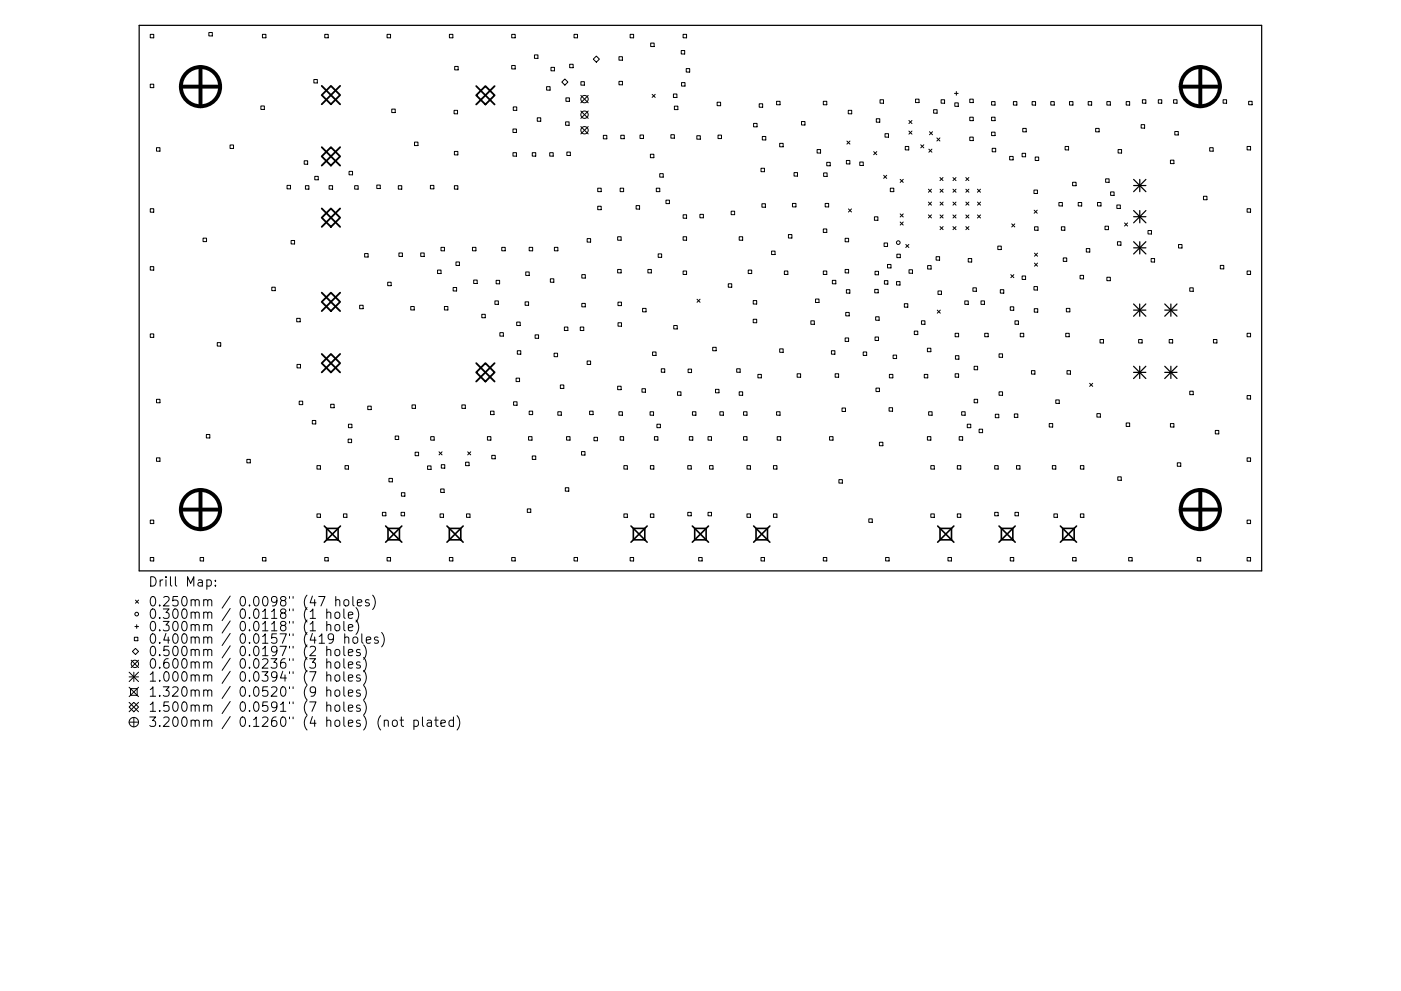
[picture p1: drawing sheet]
<svg xmlns="http://www.w3.org/2000/svg" width="297mm" height="210mm" viewBox="0 0 297 210" stroke-linecap="round" stroke-linejoin="round" font-family="sans-serif">
<defs><g id="words">
<g font-size="2.8">
<text x="31.4" y="124.5">Drill Map:</text>
<text x="31.4" y="128.7">0.250mm / 0.0098&quot; (47 holes)</text>
<text x="31.4" y="131.3">0.300mm / 0.0118&quot; (1 hole)</text>
<text x="31.4" y="133.9">0.300mm / 0.0118&quot; (1 hole)</text>
<text x="31.4" y="136.6">0.400mm / 0.0157&quot; (419 holes)</text>
<text x="31.4" y="139.2">0.500mm / 0.0197&quot; (2 holes)</text>
<text x="31.4" y="141.9">0.600mm / 0.0236&quot; (3 holes)</text>
<text x="31.4" y="144.6">1.000mm / 0.0394&quot; (7 holes)</text>
<text x="31.4" y="147.8">1.320mm / 0.0520&quot; (9 holes)</text>
<text x="31.4" y="151">1.500mm / 0.0591&quot; (7 holes)</text>
<text x="31.4" y="154.2">3.200mm / 0.1260&quot; (4 holes) (not plated)</text>
</g>
</g></defs>
<g fill="none" stroke="#000" stroke-width=".26">
<path d="M29.5 5.4h238v115.7h-238zM240.4 38.1l2.6 2.6M240.4 39.4h2.6M241.7 38.1v2.6M243 38.1l-2.6 2.6M240.4 44.7l2.6 2.6M240.4 46h2.6M240.4 51.3l2.6 2.6M240.4 52.6h2.6M241.7 44.7v2.6M241.7 51.3v2.6M243 44.7l-2.6 2.6"/>
<path d="M243 51.3l-2.6 2.6M240.3 64.5l2.6 2.6M240.3 65.8h2.6M240.3 77.7l2.6 2.6M240.3 79h2.6M241.6 64.5v2.6M241.6 77.7v2.6M242.9 64.5l-2.6 2.6M242.9 77.7l-2.6 2.6M246.9 65.8h2.6M246.9 79h2.6M246.9 64.5l2.6 2.6"/>
<path d="M246.9 77.7l2.6 2.6M248.2 64.5v2.6M248.2 77.7v2.6M249.5 64.5l-2.6 2.6M249.5 77.7l-2.6 2.6"/>
</g>
<g fill="none" stroke="#000" stroke-width=".21">
<path d="M31.9 7.3h.7v.7h-.7zM31.9 17.9h.7v.7h-.7zM44.3 6.9h.7v.7h-.7zM55.6 7.3h.8v.7h-.8zM66.5 16.9h.8v.7h-.8zM68.9 7.3h.7v.7h-.7zM82.1 7.3h.7v.7h-.7zM95.3 7.3h.7v.7h-.7zM96.4 14.1h.7v.7h-.7zM108.5 7.3h.7v.7h-.7zM108.5 13.9h.7v.7h-.7zM113.3 11.6h.8v.8h-.8z"/>
<path d="M115.9 18.4h.7v.7h-.7zM116.8 14.3h.8v.7h-.8zM119.1 17.4l.7-.6 .6 .6-.6 .7zM120.8 13.6h.7v.8h-.7zM121.7 7.3h.7v.7h-.7zM123.2 17.3h.7v.8h-.7zM126.4 11.9l.7 .6-.7 .7-.6-.7zM131.2 12h.8v.8h-.8zM131.2 17.3h.8v.7h-.8zM133.6 7.3h.7v.7h-.7zM138 9.1h.7v.8h-.7zM142.8 19.9h.7v.8h-.7z"/>
<path d="M144.4 10.7h.8v.8h-.8zM144.5 17.5h.7v.8h-.7zM144.8 7.3h.8v.7h-.8zM145.5 14.6h.7v.7h-.7zM202.4 19.8h.8M202.8 19.4v.8M33.2 31.3h.7v.8h-.7zM48.8 30.8h.7v.7h-.7zM55.3 22.5h.7v.7h-.7zM60.9 39.3h.7v.8h-.7zM64.5 34.1h.7v.7h-.7zM64.8 39.4h.7v.7h-.7z"/>
<path d="M66.7 37.4h.8v.8h-.8zM69.8 39.4h.7v.7h-.7zM74 36.4h.7v.7h-.7zM75.2 39.4h.7v.7h-.7zM79.9 39.3h.7v.7h-.7zM83.1 23.1h.7v.8h-.7zM84.4 39.4h.8v.7h-.8zM87.9 30.1h.7v.8h-.7zM91.3 39.3h.7v.8h-.7zM96.3 23.4h.7v.7h-.7zM96.3 32.1h.8v.8h-.8zM96.3 39.4h.8v.7h-.8z"/>
<path d="M108.8 27.4h.7v.7h-.7zM108.8 32.4h.7v.7h-.7zM108.8 22.7h.8v.7h-.8zM112.9 32.4h.7v.7h-.7zM113.9 25h.7v.7h-.7zM116.6 32.4h.7v.7h-.7zM119.9 25.9h.8v.7h-.8zM120 20.8h.7v.7h-.7zM120.2 32.3h.7v.7h-.7zM123.1 20.2l1.6 1.6M123.1 23.6l1.6 1.5M123.1 26.9l1.6 1.5"/>
<path d="M124.7 20.2l-1.6 1.6M124.7 23.6l-1.6 1.5M124.7 26.9l-1.6 1.5M126.7 39.9h.8v.8h-.8zM127.9 28.7h.8v.8h-.8zM131.5 39.9h.7v.8h-.7zM131.6 28.7h.8v.7h-.8zM135.7 28.6h.7v.8h-.7zM137.9 32.7h.7v.8h-.7zM138.3 20l.6 .7M138.9 20l-.6 .7M139.1 39.9h.8v.8h-.8z"/>
<path d="M139.9 36.8h.7v.8h-.7zM142.2 28.6h.8v.7h-.8zM143 22.5h.7v.8h-.7zM147.7 28.8h.8v.7h-.8zM152 21.7h.8v.7h-.8zM152.2 28.7h.8v.7h-.8zM159.8 26.2h.7v.7h-.7zM161 22h.7v.8h-.7zM161.3 35.7h.8v.7h-.8zM161.6 29h.8v.7h-.8zM164.6 21.5h.8v.7h-.8zM165.3 30.4h.7v.7h-.7z"/>
<path d="M168.3 36.6h.8v.8h-.8zM169.9 25.8h.8v.7h-.8zM173.2 31.7h.8v.8h-.8zM174.6 21.5h.7v.7h-.7zM174.6 36.7h.8v.7h-.8zM175.3 34.4h.7v.8h-.7zM179.4 34h.8v.8h-.8zM179.6 29.9l.6 .7M179.8 23.4h.8v.7h-.8zM180.2 29.9l-.6 .7M182.3 34.4h.7v.7h-.7zM185.2 32.2l.7 .6"/>
<path d="M185.8 25.2h.7v.7h-.7zM185.9 32.2l-.7 .6M186.6 21.2h.7v.7h-.7zM187.4 37.2l.6 .6M187.6 28.4h.8v.7h-.8zM188 37.2l-.6 .6M188.8 39.9h.7v.8h-.7zM190.9 38.1l.6 .6M191.5 38.1l-.6 .6M191.9 31.1h.8v.7h-.8zM192.7 25.6l.7 .6M192.7 27.8l.7 .7"/>
<path d="M193.4 25.6l-.7 .6M193.4 27.8l-.7 .7M194.1 21h.8v.8h-.8zM195.2 30.7l.7 .7M195.9 30.7l-.7 .7M196.9 31.6l.7 .7M197.1 27.9l.6 .7M197.6 31.6l-.7 .7M197.7 27.9l-.6 .7M197.9 23.3h.8v.7h-.8zM198.6 29.3l.7 .6M199.3 29.3l-.7 .6"/>
<path d="M199.3 37.7l.6 .6M199.5 21.2h.8v.7h-.8zM199.9 37.7l-.6 .6M202 37.7l.7 .6M202.4 21.8h.8v.8h-.8zM202.7 37.7l-.7 .6M204.8 37.7l.6 .6M205.4 37.7l-.6 .6M205.6 21h.7v.8h-.7zM205.6 24.9h.7v.7h-.7zM205.6 29.1h.7v.7h-.7zM210.2 21.6h.8v.7h-.8z"/>
<path d="M210.2 24.9h.8v.7h-.8zM210.2 28h.8v.8h-.8zM210.4 31.5h.7v.7h-.7zM214.1 33.2h.7v.7h-.7zM214.9 21.6h.7v.7h-.7zM216.7 32.5h.7v.8h-.7zM216.8 27.2h.8v.8h-.8zM218.8 21.6h.8v.7h-.8zM219.5 33.3h.7v.8h-.7zM222.8 21.6h.7v.7h-.7zM225.8 31.1h.8v.7h-.8zM226.8 21.6h.7v.7h-.7z"/>
<path d="M227.4 38.7h.7v.7h-.7zM230.7 21.6h.8v.7h-.8zM232.3 27.2h.7v.8h-.7zM234.4 37.9h.8v.8h-.8zM234.7 21.6h.7v.7h-.7zM237.1 31.7h.7v.8h-.7zM238.8 21.6h.7v.7h-.7zM241.9 26.4h.8v.8h-.8zM242.2 21.2h.7v.7h-.7zM245.6 21.2h.7v.7h-.7zM248.2 34h.7v.7h-.7zM248.8 21.2h.8v.7h-.8z"/>
<path d="M249.1 27.9h.7v.7h-.7zM256.5 31.3h.7v.8h-.7zM259.3 21.2h.8v.7h-.8zM264.4 31.1h.7v.7h-.7zM264.7 21.5h.8v.7h-.8zM31.9 44.3h.7v.7h-.7zM31.9 56.6h.7v.7h-.7zM43.1 50.5h.7v.8h-.7zM61.7 51h.8v.8h-.8zM77.3 53.8h.7v.7h-.7zM82.2 59.9h.7v.7h-.7zM84.6 53.7h.7v.7h-.7z"/>
<path d="M89.2 53.7h.7v.7h-.7zM92.8 57.3h.7v.7h-.7zM93.5 52.5h.7v.7h-.7zM96.7 55.6h.7v.7h-.7zM100.2 52.5h.7v.7h-.7zM100.4 59.4h.8v.8h-.8zM105.2 59.5h.7v.7h-.7zM106.4 52.5h.7v.7h-.7zM111.5 57.7h.7v.7h-.7zM112.2 52.5h.7v.7h-.7zM116.7 59.2h.7v.7h-.7zM117.5 52.5h.8v.7h-.8z"/>
<path d="M123.4 58.3h.7v.7h-.7zM124.5 50.6h.7v.8h-.7zM126.7 43.8h.8v.7h-.8zM131 50.2h.7v.8h-.7zM131 57.2h.7v.7h-.7zM134.9 43.6h.7v.8h-.7zM137.4 57.2h.7v.7h-.7zM139.5 53.9h.8v.7h-.8zM141.2 42.5h.7v.7h-.7zM144.8 50.2h.8v.8h-.8zM144.8 57.5h.8v.7h-.8zM144.8 45.6h.8v.7h-.8z"/>
<path d="M148.4 45.5h.7v.7h-.7zM155 44.8h.8v.7h-.8zM156.7 50.2h.8v.8h-.8zM158.6 57.3h.8v.7h-.8zM161.5 43.2h.8v.8h-.8zM163.6 53.3h.7v.7h-.7zM166.3 57.5h.7v.7h-.7zM167.2 49.8h.7v.7h-.7zM168 43.2h.8v.7h-.8zM174.6 48.6h.7v.7h-.7zM174.6 57.5h.7v.7h-.7zM175 43.2h.7v.7h-.7z"/>
<path d="M176.5 59.5h.7v.7h-.7zM179.2 50.6h.7v.7h-.7zM179.2 57.2h.7v.7h-.7zM179.9 44.3l.6 .7M180.5 44.3l-.6 .7M185.4 46h.7v.7h-.7zM185.5 57.6h.8v.7h-.8zM187.4 51.6h.8v.7h-.8zM187.5 59.5h.7v.8h-.7zM188.2 56.1h.7v.7h-.7zM190.1 59.7h.7v.8h-.7zM190.2 53.9h.7v.8h-.7z"/>
<path d="M190.9 45.4l.6 .6M190.9 47.1l.6 .7M191.5 45.4l-.6 .6M191.5 47.1l-.6 .7M192 51.9l.7 .6M192.7 51.9l-.7 .6M192.7 57.2h.8v.8h-.8zM196.7 56.3h.7v.8h-.7zM196.8 45.6l.7 .6M196.8 40.1l.7 .7M196.8 42.9l.7 .6M197.5 45.6l-.7 .6"/>
<path d="M197.5 40.1l-.7 .7M197.5 42.9l-.7 .6M198.5 54.5h.7v.7h-.7zM199.3 48.1l.7 .6M199.3 40.1l.7 .7M199.3 45.6l.7 .7M199.3 42.9l.7 .6M200 48.1l-.7 .6M200 40.1l-.7 .7M200 45.6l-.7 .7M200 42.9l-.7 .6M202 42.9l.7 .6"/>
<path d="M202 45.6l.7 .7M202 40.1l.7 .7M202 48.1l.7 .6M202.7 42.9l-.7 .6M202.7 40.1l-.7 .7M202.7 45.6l-.7 .7M202.7 48.1l-.7 .6M204.8 48.1l.6 .6M204.8 45.6l.6 .7M204.8 42.9l.6 .6M204.8 40.1l.6 .7M205.3 54.9h.7v.7h-.7z"/>
<path d="M205.4 40.1l-.6 .7M205.4 42.9l-.6 .6M205.4 45.6l-.6 .7M205.4 48.1l-.6 .6M207.2 40.1l.7 .7M207.2 45.6l.7 .7M207.2 42.9l.7 .6M207.9 40.1l-.7 .7M207.9 45.6l-.7 .7M207.9 42.9l-.7 .6M211.6 52.2h.7v.7h-.7zM214.3 58.3l.7 .6"/>
<path d="M214.5 47.5l.7 .6M215 58.3l-.7 .6M215.2 47.5l-.7 .6M216.7 58.6h.7v.7h-.7zM219.2 40.3h.8v.8h-.8zM219.3 44.6l.6 .6M219.3 53.7l.7 .7M219.3 55.8l.7 .7M219.4 48.1h.7v.8h-.7zM219.9 44.6l-.6 .6M220 53.7l-.7 .7M220 55.8l-.7 .7"/>
<path d="M224.5 43h.7v.7h-.7zM225 48.1h.8v.8h-.8zM225.4 54.7h.8v.8h-.8zM228.6 43h.7v.7h-.7zM229 58.4h.7v.8h-.7zM230.3 52.7h.8v.8h-.8zM232.7 43h.7v.7h-.7zM234.3 48h.7v.7h-.7zM234.7 58.8h.7v.8h-.7zM235.5 40.7h.7v.8h-.7zM236.8 43.5h.7v.7h-.7zM236.9 51.3h.8v.7h-.8z"/>
<path d="M238.4 47.3l.7 .7M239.1 47.3l-.7 .7M243.4 48.9h.7v.7h-.7zM244.1 54.9h.7v.7h-.7zM249.9 51.9h.7v.7h-.7zM255.2 41.6h.7v.8h-.7zM258.7 56.3h.8v.7h-.8zM264.4 44.3h.7v.7h-.7zM264.4 57.5h.7v.7h-.7zM31.9 70.8h.7v.8h-.7zM46.1 72.7h.7v.7h-.7zM57.6 60.9h.8v.8h-.8z"/>
<path d="M62.9 67.5h.7v.8h-.7zM63 77.3h.7v.8h-.7zM76.3 64.8h.7v.7h-.7zM87.1 65h.7v.8h-.7zM94.2 65h.8v.8h-.8zM96.1 61h.7v.7h-.7zM102.2 66.7h.7v.7h-.7zM104.9 63.8h.8v.8h-.8zM106 70.6h.7v.7h-.7zM109.6 68.3h.7v.8h-.7zM109.7 74.4h.7v.7h-.7zM111.3 64h.8v.8h-.8z"/>
<path d="M113.4 71h.8v.8h-.8zM117.5 74.9h.7v.8h-.7zM119.7 69.4h.7v.7h-.7zM123 69.4h.8v.7h-.8zM123.4 64.4h.7v.7h-.7zM124.5 76.6h.7v.7h-.7zM131 64.1h.8v.7h-.8zM131 68.5h.8v.7h-.8zM136.2 65.4h.8v.8h-.8zM138.4 74.7h.7v.7h-.7zM140.2 78.2h.7v.8h-.7zM142.8 69.1h.8v.7h-.8z"/>
<path d="M145.9 78.3h.7v.7h-.7zM147.8 63.5l.6 .6M148.4 63.5l-.6 .6M151.1 73.7h.7v.7h-.7zM154.4 60.2h.7v.7h-.7zM156.2 78.2h.7v.8h-.7zM159.7 63.8h.7v.7h-.7zM159.7 67.7h.7v.8h-.7zM160.7 79.4h.7v.8h-.7zM165.3 74h.7v.8h-.7zM169 79.3h.7v.7h-.7zM171.9 68.1h.8v.7h-.8z"/>
<path d="M172.9 63.4h.7v.8h-.7zM176.3 74.4h.7v.7h-.7zM177.1 79.3h.7v.7h-.7zM179.2 71.7h.7v.7h-.7zM179.3 66.3h.8v.7h-.8zM179.4 61.5h.8v.7h-.8zM183 74.7h.8v.7h-.8zM185.5 61.4h.7v.7h-.7zM185.5 71.5h.8v.7h-.8zM185.7 67.2h.7v.7h-.7zM188.6 79.4h.7v.8h-.7zM189.4 75.3h.7v.8h-.7z"/>
<path d="M191.7 64.4h.8v.8h-.8zM193.9 70.2h.7v.8h-.7zM195.4 68.1h.7v.7h-.7zM196 79.4h.7v.8h-.7zM196.6 73.9h.8v.7h-.8zM198.7 65.8l.7 .6M198.9 61.7h.7v.8h-.7zM199.4 65.8l-.7 .6M202.5 70.7h.7v.7h-.7zM202.5 79.3h.7v.7h-.7zM202.6 75.5h.7v.7h-.7zM204.6 63.8h.7v.8h-.7z"/>
<path d="M206.3 61.1h.7v.7h-.7zM206.5 77.7h.8v.8h-.8zM208 63.8h.7v.8h-.7zM208.8 70.7h.7v.7h-.7zM211.8 75.1h.8v.7h-.8zM212.1 61.5h.7v.7h-.7zM214.2 65.1h.7v.7h-.7zM215.2 68.1h.7v.7h-.7zM216.3 70.7h.7v.7h-.7zM218.7 78.6h.7v.8h-.7zM219.2 60.8h.8v.7h-.8zM219.3 65.5h.7v.7h-.7z"/>
<path d="M226 70.7h.7v.7h-.7zM226.1 65.4h.7v.8h-.7zM226.2 78.6h.8v.8h-.8zM233.2 72h.8v.8h-.8zM241.4 72h.8v.8h-.8zM247.9 72h.7v.8h-.7zM252.3 61.1h.7v.7h-.7zM257.3 72h.7v.8h-.7zM264.4 70.7h.7v.7h-.7zM33.2 84.7h.7v.8h-.7zM33.2 97.1h.7v.8h-.7zM43.8 92.2h.7v.7h-.7z"/>
<path d="M52.3 97.5h.8v.7h-.8zM63.4 85.1h.8v.7h-.8zM66.2 89.2h.7v.7h-.7zM67.2 98.8h.7v.7h-.7zM70.1 85.8h.7v.7h-.7zM73.1 98.8h.8v.7h-.8zM73.8 93.2h.7v.7h-.7zM73.9 90h.7v.7h-.7zM78 86.2h.7v.7h-.7zM83.8 92.5h.7v.7h-.7zM87.4 85.9h.7v.7h-.7zM88 95.9h.7v.8h-.7z"/>
<path d="M90.7 98.9h.7v.7h-.7zM91.3 92.6h.8v.8h-.8zM93.1 95.9l.6 .6M93.6 98.6h.7v.7h-.7zM93.7 95.9l-.6 .6M97.9 85.9h.8v.7h-.8zM98.7 98.1h.8v.7h-.8zM99.2 95.9l.6 .6M99.8 95.9l-.6 .6M103.3 92.6h.8v.8h-.8zM104 87.2h.7v.8h-.7zM104.3 96.6h.7v.7h-.7z"/>
<path d="M108.9 85.2h.7v.8h-.7zM109.4 80.2h.8v.8h-.8zM112.1 92.6h.7v.8h-.7zM112.2 87.2h.7v.8h-.7zM112.9 96.7h.7v.8h-.7zM118.3 87.4h.7v.7h-.7zM118.8 81.7h.7v.7h-.7zM120.1 92.6h.8v.8h-.8zM123.3 95.8h.7v.8h-.7zM125 87.2h.7v.8h-.7zM125.9 92.8h.8v.7h-.8zM131 81.9h.7v.8h-.7z"/>
<path d="M131.2 87.4h.8v.7h-.8zM131.5 92.6h.7v.8h-.7zM132.3 98.8h.7v.7h-.7zM136.1 82.5h.7v.7h-.7zM137.8 87.4h.8v.7h-.8zM137.9 98.8h.7v.7h-.7zM138.8 92.6h.7v.8h-.7zM139.3 90h.7v.7h-.7zM143.6 83.1h.8v.8h-.8zM145.8 98.8h.8v.7h-.8zM146.2 92.6h.7v.8h-.7zM146.8 87.4h.7v.7h-.7z"/>
<path d="M150.1 92.6h.8v.8h-.8zM150.4 98.8h.8v.7h-.8zM151.7 82.6h.7v.7h-.7zM152.6 87.4h.8v.7h-.8zM156.7 83.1h.8v.8h-.8zM157.6 87.4h.8v.7h-.8zM157.6 92.6h.8v.8h-.8zM158.4 98.8h.7v.7h-.7zM164 98.8h.7v.7h-.7zM164.6 87.4h.8v.7h-.8zM164.8 92.6h.7v.8h-.7zM175.9 92.6h.7v.8h-.7z"/>
<path d="M178.5 86.6h.8v.7h-.8zM185.7 82.3h.8v.8h-.8zM186.5 93.8h.7v.8h-.7zM188.5 86.5h.7v.7h-.7zM196.6 92.6h.8v.8h-.8zM196.9 87.4h.7v.7h-.7zM197.4 98.8h.7v.7h-.7zM203 98.8h.7v.7h-.7zM203.4 92.6h.7v.8h-.7zM203.9 87.4h.7v.7h-.7zM205.1 90h.7v.7h-.7zM206.5 84.7h.8v.8h-.8z"/>
<path d="M207.6 91.1h.7v.7h-.7zM210.9 98.8h.7v.7h-.7zM211 87.9h.8v.7h-.8zM211.8 83.1h.8v.8h-.8zM215.1 87.8h.7v.8h-.7zM215.5 98.8h.8v.7h-.8zM222.5 89.9h.7v.7h-.7zM223.1 98.8h.8v.7h-.8zM223.8 84.8h.8v.8h-.8zM229.1 98.8h.7v.7h-.7zM231 81.3l.7 .7M231.7 81.3l-.7 .7"/>
<path d="M232.6 87.8h.7v.7h-.7zM238.8 89.7h.7v.8h-.7zM248.2 89.9h.7v.7h-.7zM249.6 98.2h.7v.7h-.7zM252.3 83h.7v.7h-.7zM257.7 91.3h.7v.8h-.7zM264.4 83.9h.7v.8h-.7zM264.4 97.1h.7v.8h-.7zM31.9 110.4h.7v.7h-.7zM31.9 118.3h.7v.7h-.7zM42.4 118.3h.8v.7h-.8zM55.6 118.3h.8v.7h-.8z"/>
<path d="M67.2 109h.7v.8h-.7zM68.9 118.3h.7v.7h-.7zM72.8 109h.8v.8h-.8zM81.1 108.7h.7v.7h-.7zM82.1 118.3h.7v.7h-.7zM82.5 101.5h.7v.7h-.7zM85 108.7h.8v.7h-.8zM85.1 104.5h.7v.8h-.7zM93.3 109h.7v.8h-.7zM93.4 103.7h.8v.8h-.8zM95.3 118.3h.7v.7h-.7zM98.9 109h.8v.8h-.8z"/>
<path d="M108.5 118.3h.7v.7h-.7zM111.8 108h.7v.7h-.7zM119.9 103.5h.7v.7h-.7zM121.7 118.3h.7v.7h-.7zM132.3 109h.7v.8h-.7zM133.6 118.3h.7v.7h-.7zM137.9 109h.7v.8h-.7zM145.8 108.7h.8v.7h-.8zM148.1 118.3h.8v.7h-.8zM150.1 108.7h.8v.7h-.8zM158.4 109h.7v.8h-.7zM161.3 118.3h.8v.7h-.8z"/>
<path d="M164 109h.7v.8h-.7zM174.6 118.3h.7v.7h-.7zM177.9 101.8h.7v.7h-.7zM184.2 110.1h.7v.7h-.7zM187.8 118.3h.7v.7h-.7zM197.4 109h.7v.8h-.7zM201 118.3h.7v.7h-.7zM203 109h.7v.8h-.7zM210.9 108.7h.7v.7h-.7zM214.2 118.3h.7v.7h-.7zM215.2 108.7h.7v.7h-.7zM223.4 109h.8v.8h-.8z"/>
<path d="M227.4 118.3h.7v.7h-.7zM229.1 109h.7v.8h-.7zM237 101.2h.7v.7h-.7zM239.3 118.3h.7v.7h-.7zM253.8 118.3h.8v.7h-.8zM264.4 110.4h.7v.7h-.7zM264.4 118.3h.7v.7h-.7zM28.1 138.2l.6-.6 .7 .6-.7 .7zM28.5 135.2h.7v.7h-.7zM28.6 132.9h.8M28.7 127.3l.7 .7M29 132.5v.8"/>
<path d="M29.4 127.3l-.7 .7M43.9 123.1l.5-.1 .4 .4v.6l-.2 .3h-.7M45.7 124.2v.2M45.7 123.1v.2M65.8 129.8l.5-.6v2M65.8 132.4l.5-.6v2M65.8 131.2h1.1M67.6 126.6h1.3l-.9 2M69.3 130.1a.5 .5 0 0 1 .8 0v1.1M69.3 132.7a.5 .5 0 0 1 .8 .1v1M69.3 138a.5 .5 0 0 1 .8 .1v1M69.3 129.2v2"/>
<path d="M69.3 131.8v2M69.3 137.1v2M69.3 139.8v2M70.7 135.3l-.4 .4h-.3l-.4-.4v-.4l.2-.3 .5-.1 .3 .2a1.32 1.32 0 0 1-.5 1.8h-.3M71.1 130.1a.54 .54 0 0 1 .5-.2 .54 .54 0 0 1 .4 .3v.6a.54 .54 0 0 1-.5 .4 .54 .54 0 0 1-.5-.4zM71.1 132.7a.54 .54 0 0 1 .5-.2 .54 .54 0 0 1 .4 .4v.6a.54 .54 0 0 1-.5 .4 .54 .54 0 0 1-.5-.4zM71.1 138a.54 .54 0 0 1 .5-.2 .54 .54 0 0 1 .4 .4v.5a.54 .54 0 0 1-.5 .4 .54 .54 0 0 1-.5-.4zM71.2 127.4l.3-.2 .5 .1v1.3M71.2 126.6v2M72.9 129.2v1.7l.3 .3M72.9 131.8v1.8l.3 .2M72.9 137.1v1.7l.3 .3"/>
<path d="M72.9 139.8v1.7l.3 .3M73 127.4l.3-.2a.54 .54 0 0 1 .7 .4v.6a.54 .54 0 0 1-.6 .4 .54 .54 0 0 1-.5-.4zM73.1 135.3a.5 .5 0 0 1 .9 .1v1.1M73.1 134.5v2M73.9 130.5l.9-.2-.1-.3-.6-.1-.2 .2 .1 1h.7M73.9 133.2l.9-.2-.1-.4-.6-.1-.2 .3 .1 .9h.7M73.9 138.5l.9-.2-.1-.4-.6-.1-.2 .3 .1 .9h.7M74.8 126.6v1.7l.3 .3M74.9 135.3a.54 .54 0 0 1 .5-.2 .54 .54 0 0 1 .5 .4v.6a.54 .54 0 0 1-.6 .4 .54 .54 0 0 1-.5-.4zM75.5 128.9a2.29 2.29 0 0 1 0 3.1M75.5 131.6a2.29 2.29 0 0 1 0 3M75.8 127.9l.9-.2-.1-.4-.6-.1-.2 .3 .1 1h.7"/>
<path d="M76.3 137.9l-.4-.1-.3 .3 .1 .3 .6 .1v.5h-.7M76.7 134.5v1.7l.3 .3M77.1 136.8a2.29 2.29 0 0 1 0 3.1M77.1 139.5a2.29 2.29 0 0 1 0 3M77.7 135.8l.9-.2-.1-.4-.5-.1-.3 .3 .1 1h.7M78.2 127.3l-.4-.1-.3 .3 .1 .3 .6 .2v.5h-.7M79 126.3a2.29 2.29 0 0 1 0 3M80.1 135.2l-.4-.1-.3 .3 .1 .3 .6 .2v.5h-.7M80.9 134.2a2.29 2.29 0 0 1 0 3M27.4 150l1-1 1 1-1 1zM27.4 142.6l2 2M27.4 143.6h2"/>
<path d="M27.4 145.8l2 2M27.4 149l2 2M27.4 153.2h2M27.7 146.1h1.4v1.4h-1.4zM27.8 140.1l1.6 1.5M28.4 142.6v2M28.4 152.2v2M29.4 140.1l-1.6 1.5M29.4 142.6l-2 2M29.4 145.8l-2 2M29.4 149l-2 2M69.3 140.6a.5 .5 0 0 1 .8 .1v1.1"/>
<path d="M69.3 143.4l.3-.2 .4 .1 .1 1.2M69.3 146.6a.5 .5 0 0 1 .8 .1v1M69.3 149.8a.5 .5 0 0 1 .8 .1v1M69.3 142.5v2M69.3 145.7v2M69.3 148.9v2M71.1 140.6a.54 .54 0 0 1 .5-.2 .54 .54 0 0 1 .4 .4v.8a.54 .54 0 0 1-.6 .2 .54 .54 0 0 1-.4-.4zM71.1 143.4l.3-.2a.54 .54 0 0 1 .6 .4v.5a.54 .54 0 0 1-.5 .4 .54 .54 0 0 1-.5-.4zM71.1 149.8a.54 .54 0 0 1 .5-.2 .54 .54 0 0 1 .4 .4v.5a.54 .54 0 0 1-.5 .4 .54 .54 0 0 1-.5-.4zM71.2 146.5a.54 .54 0 0 1 .8 .3v.5a.54 .54 0 0 1-.5 .4 .54 .54 0 0 1-.5-.4v-.5zM72.9 142.5v1.7l.3 .3M72.9 145.7v1.7l.3 .3"/>
<path d="M72.9 148.9v1.7l.3 .3M73.9 141.1l.9-.2-.1-.4-.6-.1-.2 .3 .1 1h.7M73.9 143.9l.9-.2-.1-.4-.6-.1-.2 .3 .1 .9h.7M73.9 147.1l.9-.2-.1-.4-.6-.1-.2 .3 .1 .9h.7M73.9 150.3l.9-.2-.1-.4-.6-.1-.2 .3 .1 .9h.7M76.3 140.5l-.4-.1-.3 .3 .1 .3 .6 .2v.5h-.7M76.3 143.3l-.4-.1-.3 .3 .1 .3 .6 .1v.5h-.7M76.3 146.5l-.4-.1-.3 .3 .1 .3 .6 .1v.5h-.7M76.3 149.7l-.4-.1-.3 .3 .1 .3 .6 .1v.5h-.7M77.1 142.2a2.29 2.29 0 0 1 0 3.1M77.1 145.4a2.29 2.29 0 0 1 0 3.1M77.1 148.6a2.29 2.29 0 0 1 0 3.1"/>
<path d="M81.5 153a.5 .5 0 0 1 .8 .1v1M83.3 153a.54 .54 0 0 1 .5-.2 .54 .54 0 0 1 .4 .4v.5a.54 .54 0 0 1-.5 .4 .54 .54 0 0 1-.5-.4zM84.8 152.8h.8M85.1 152.1v1.7l.1 .2 .4 .1M87.8 152.9l.5-.1 .4 .4v.5l-.2 .3h-.7M87.8 152.8v2M89.6 152.1v1.7l.3 .3M90.6 152.9h.8l.1 1.2M91.5 153.3l-.7 .1a.39 .39 0 0 0-.3 .3 .39 .39 0 0 0 .3 .4l.7-.1M92.1 152.8h.8M92.4 152.1v1.7l.1 .2 .4 .1M93.5 153.5l.9-.2-.1-.4-.5-.1-.3 .3 .1 .9h.7"/>
<path d="M96.1 152.9l-.5-.1-.4 .4v.5l.2 .3h.7M96.1 152.1v2M96.9 151.8a2.29 2.29 0 0 1 0 3.1"/>
<circle cx="123.9" cy="21" r=".78"/>
<circle cx="123.9" cy="24.3" r=".78"/>
<circle cx="123.9" cy="27.6" r=".78"/>
<circle cx="190.5" cy="51.5" r=".39"/>
<circle cx="29" cy="130.3" r=".39"/>
<circle cx="28.4" cy="153.2" r="1"/>
<circle cx="28.6" cy="140.9" r=".78"/>
</g>
<g fill="none" stroke="#000" stroke-width=".34">
<path d="M68.8 111.6l3.4 3.4M69.3 112.1h2.4v2.4h-2.4zM72.2 111.6l-3.4 3.4M81.8 111.6l3.4 3.4M82.3 112.1h2.4v2.4h-2.4zM85.2 111.6l-3.4 3.4M94.8 111.6l3.4 3.4M95.3 112.1h2.4v2.4h-2.4zM98.2 111.6l-3.4 3.4M133.8 111.6l3.4 3.4M134.3 112.1h2.4v2.4h-2.4zM137.2 111.6l-3.4 3.4"/>
<path d="M146.8 111.6l3.4 3.4M147.3 112.1h2.4v2.4h-2.4zM150.2 111.6l-3.4 3.4M159.8 111.6l3.4 3.4M160.3 112.1h2.4v2.4h-2.4zM163.2 111.6l-3.4 3.4M198.8 111.6l3.4 3.4M199.3 112.1h2.4v2.4h-2.4zM202.2 111.6l-3.4 3.4M211.8 111.6l3.4 3.4M212.3 112.1h2.4v2.4h-2.4zM215.2 111.6l-3.4 3.4"/>
<path d="M224.8 111.6l3.4 3.4M225.3 112.1h2.4v2.4h-2.4zM228.2 111.6l-3.4 3.4"/>
</g>
<g fill="none" stroke="#000" stroke-width=".39">
<path d="M68.2 18.2l3.9 3.9M72.1 18.2l-3.9 3.9M101 18.3l3.9 3.9M102.9 18.3l2 1.9-2 2-1.9-2zM104.9 18.3l-3.9 3.9M68.2 20.2l2-2 1.9 2-1.9 1.9zM68.2 33.2l2-2 1.9 2-1.9 1.9zM68.2 31.2l3.9 3.9M72.1 31.2l-3.9 3.9M68.2 46.2l2-2 1.9 2-1.9 1.9zM68.2 44.2l3.9 3.9M72.1 44.2l-3.9 3.9"/>
<path d="M68.2 64l2-1.9 1.9 1.9-1.9 2zM68.2 77.1l2-2 1.9 2-1.9 1.9zM68.2 62.1l3.9 3.9M68.2 75.1l3.9 3.9M72.1 62.1l-3.9 3.9M72.1 75.1l-3.9 3.9M101 77l3.9 4M102.9 77l2 2-2 2-1.9-2zM104.9 77l-3.9 4"/>
</g>
<g fill="none" stroke="#000" stroke-width=".83">
<path d="M38.3 18.4h8.4M42.5 14.2v8.3M250.3 18.4h8.4M254.5 14.2v8.3M38.3 108.1h8.4M42.5 104v8.3M250.3 108.1h8.4M254.5 104v8.3"/>
<circle cx="42.5" cy="18.4" r="4.2"/>
<circle cx="254.5" cy="18.4" r="4.2"/>
<circle cx="42.5" cy="108.1" r="4.2"/>
<circle cx="254.5" cy="108.1" r="4.2"/>
</g>
<use href="#words"/>
</svg>
